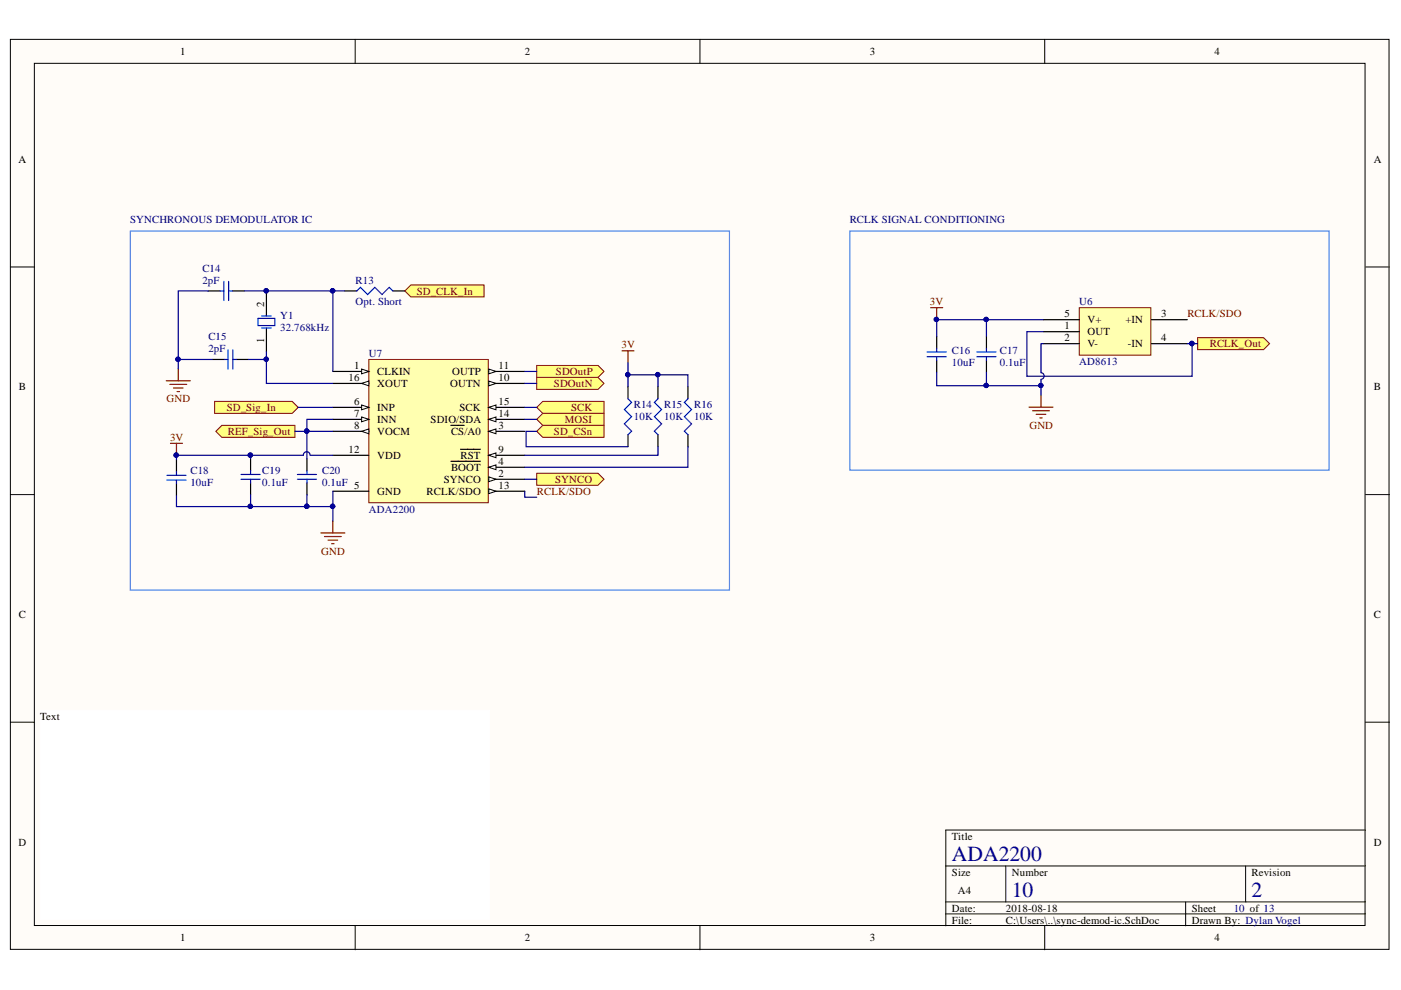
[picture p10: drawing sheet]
<svg xmlns="http://www.w3.org/2000/svg" width="297mm" height="210mm" viewBox="0 0 297 210" stroke-linecap="round" stroke-linejoin="round" font-family="sans-serif">
<defs><g id="words">
<g font-size="4.6" fill="#000080">
<text x="201.8" y="182.6">ADA2200</text>
<text x="214.5" y="190.2">10</text>
<text x="265.4" y="190.2">2</text>
</g>
<g font-size="2.3">
<text x="38.2" y="11.7">1</text>
<text x="111.3" y="11.7">2</text>
<text x="184.4" y="11.7">3</text>
<text x="257.5" y="11.7">4</text>
<text x="3.9" y="34.5">A</text>
<text x="291.3" y="34.5">A</text>
<text x="56" y="65" transform="rotate(-90 56 65)">2</text>
<text x="225.7" y="69.8">1</text>
<text x="225.7" y="67.3">5</text>
<text x="230.6" y="71.1">OUT</text>
<text x="230.6" y="68.6">V+</text>
<text x="238.6" y="68.6">+IN</text>
<text x="246.2" y="67.3">3</text>
<text x="56" y="72.7" transform="rotate(-90 56 72.7)">1</text>
<text x="225.7" y="72.4">2</text>
<text x="230.6" y="73.6">V-</text>
<text x="239.1" y="73.6">-IN</text>
<text x="246.2" y="72.4">4</text>
<text x="4" y="82.8">B</text>
<text x="73.9" y="80.8">16</text>
<text x="75.1" y="78.3">1</text>
<text x="80" y="79.6">CLKIN</text>
<text x="80" y="82.1">XOUT</text>
<text x="95.5" y="82.1">OUTN</text>
<text x="95.9" y="79.6">OUTP</text>
<text x="105.7" y="80.8">10</text>
<text x="105.7" y="78.3">11</text>
<text x="291.3" y="82.8">B</text>
<text x="75.1" y="85.9">6</text>
<text x="75.1" y="88.4">7</text>
<text x="80" y="87.2">INP</text>
<text x="80" y="89.7">INN</text>
<text x="91.3" y="89.7">SDIO/SDA</text>
<text x="97.4" y="87.2">SCK</text>
<text x="105.7" y="88.4">14</text>
<text x="105.7" y="85.9">15</text>
<text x="75.1" y="91">8</text>
<text x="80" y="92.2">VOCM</text>
<text x="95.6" y="92.2">CS/A0</text>
<text x="105.7" y="91">3</text>
<text x="73.9" y="96">12</text>
<text x="80" y="97.3">VDD</text>
<text x="95.6" y="99.8">BOOT</text>
<text x="97.7" y="97.3">RST</text>
<text x="105.7" y="101.1">2</text>
<text x="105.7" y="98.6">4</text>
<text x="105.7" y="96">9</text>
<text x="75.1" y="103.7">5</text>
<text x="80" y="104.9">GND</text>
<text x="90.5" y="104.9">RCLK/SDO</text>
<text x="94.1" y="102.4">SYNCO</text>
<text x="105.7" y="103.7">13</text>
<text x="4" y="131">C</text>
<text x="291.3" y="131">C</text>
<text x="8.5" y="152.6">Text</text>
<text x="3.9" y="179.3">D</text>
<text x="201.8" y="178.1">Title</text>
<text x="291.3" y="179.3">D</text>
<text x="201.8" y="185.7">Size</text>
<text x="214.5" y="185.7">Number</text>
<text x="265.4" y="185.7">Revision</text>
<text x="203.1" y="189.5">A4</text>
<text x="201.8" y="193.3">Date:</text>
<text x="201.8" y="195.8">File:</text>
<text x="213.2" y="193.3">2018-08-18</text>
<text x="213.2" y="195.8">C:\Users\..\sync-demod-ic.SchDoc</text>
<text x="252.7" y="193.3">Sheet</text>
<text x="252.7" y="195.8">Drawn By: Dylan Vogel</text>
<text x="38.2" y="199.6">1</text>
<text x="111.3" y="199.6">2</text>
<text x="184.4" y="199.6">3</text>
<text x="257.5" y="199.6">4</text>
</g>
<g font-size="2.3" fill="#000080">
<text x="27.6" y="47.3">SYNCHRONOUS DEMODULATOR IC</text>
<text x="180.2" y="47.3">RCLK SIGNAL CONDITIONING</text>
<text x="42.9" y="57.7">C14</text>
<text x="42.9" y="60.2">2pF</text>
<text x="75.4" y="60.2">R13</text>
<text x="75.4" y="64.8">Opt. Short</text>
<text x="228.8" y="64.8">U6</text>
<text x="59.4" y="67.5">Y1</text>
<text x="59.4" y="70.1">32.768kHz</text>
<text x="44.2" y="74.6">2pF</text>
<text x="44.2" y="72">C15</text>
<text x="78.2" y="75.8">U7</text>
<text x="201.8" y="77.7">10uF</text>
<text x="201.8" y="75.2">C16</text>
<text x="212" y="77.7">0.1uF</text>
<text x="212" y="75.2">C17</text>
<text x="228.8" y="77.4">AD8613</text>
<text x="134.4" y="89.1">10K</text>
<text x="134.4" y="86.6">R14</text>
<text x="140.8" y="89.1">10K</text>
<text x="140.8" y="86.6">R15</text>
<text x="147.2" y="89.1">10K</text>
<text x="147.2" y="86.6">R16</text>
<text x="40.4" y="100.5">C18</text>
<text x="55.6" y="100.5">C19</text>
<text x="68.3" y="100.5">C20</text>
<text x="40.4" y="103.1">10uF</text>
<text x="55.6" y="103.1">0.1uF</text>
<text x="68.3" y="103.1">0.1uF</text>
<text x="78.2" y="108.7">ADA2200</text>
<text x="261.6" y="193.3">10 of 13</text>
</g>
<g font-size="2.3" fill="#800000">
<text x="88.3" y="62.5">SD_CLK_In</text>
<text x="197.2" y="64.8">3V</text>
<text x="251.7" y="67.3">RCLK/SDO</text>
<text x="131.8" y="73.9">3V</text>
<text x="256.5" y="73.6">RCLK_Out</text>
<text x="117.5" y="82.1">SDOutN</text>
<text x="117.9" y="79.6">SDOutP</text>
<text x="35.3" y="85.3">GND</text>
<text x="48.1" y="87.2">SD_Sig_In</text>
<text x="119.7" y="89.7">MOSI</text>
<text x="121.1" y="87.2">SCK</text>
<text x="36" y="93.5">3V</text>
<text x="48.3" y="92.2">REF_Sig_Out</text>
<text x="117.5" y="92.2">SD_CSn</text>
<text x="218.2" y="90.9">GND</text>
<text x="113.8" y="104.9">RCLK/SDO</text>
<text x="117.7" y="102.4">SYNCO</text>
<text x="68.1" y="117.6">GND</text>
</g>
</g></defs>
<g fill="#fffcf8" stroke="#000" stroke-width=".21">
<path d="M2.2 8.3h292.3v193h-292.3z"/>
<path d="M7.3 13.4h282.1v182.8h-282.1z"/>
</g>
<g fill="none" stroke="#000" stroke-width=".21">
<path d="M75.3 8.3v5.1M148.4 8.3v5.1M221.5 8.3v5.1M2.2 56.6h5.1M289.5 56.6h5.1M2.2 104.9h5.1M289.5 104.9h5.1M2.2 153.1h5.1M289.5 153.1h5.1M289.5 176h-89v20.3M75.3 196.3v5.1M148.4 196.3v5.1"/>
<path d="M200.5 183.6h89M200.5 191.2h89M200.5 193.8h89M213.2 183.6v7.6M221.5 196.3v5.1M251.4 191.2v5.1M264.1 183.6v7.6"/>
</g>
<path d="M78.2 76.2h25.3v30.4h-25.3z" fill="#ffffb0" stroke="#800000" stroke-width=".21"/>
<path d="M70.6 78.8h7.6" fill="none" stroke="#000" stroke-width=".25"/>
<path d="M76.7 78.2l1.5 .6-1.5 .5z" fill="#fffcf8"/>
<path d="M76.7 78.2l1.5 .6-1.5 .5z" fill="none" stroke="#000" stroke-width=".21"/>
<path d="M103.6 101.6h7.7" fill="none" stroke="#000" stroke-width=".25"/>
<path d="M103.6 101.1l1.6 .5-1.6 .5z" fill="#fffcf8"/>
<path d="M103.6 101.1l1.6 .5-1.6 .5z" fill="none" stroke="#000" stroke-width=".21"/>
<path d="M103.6 91.5h7.7" fill="none" stroke="#000" stroke-width=".25"/>
<path d="M103.6 91.5l1.6-.6v1.1z" fill="#fffcf8"/>
<path d="M103.6 91.5l1.6-.6v1.1z" fill="none" stroke="#000" stroke-width=".21"/>
<path d="M95.6 90.2h2.8M103.6 99.1h7.7" fill="none" stroke="#000" stroke-width=".25"/>
<path d="M103.6 99.1l1.6-.5v1z" fill="#fffcf8"/>
<path d="M103.6 99.1l1.6-.5v1z" fill="none" stroke="#000" stroke-width=".21"/>
<path d="M70.6 86.4h7.6M95.6 97.8h6.2M70.6 104.2h7.6" fill="none" stroke="#000" stroke-width=".25"/>
<path d="M76.7 85.9l1.5 .5-1.5 .5z" fill="#fffcf8"/>
<path d="M76.7 85.9l1.5 .5-1.5 .5z" fill="none" stroke="#000" stroke-width=".21"/>
<path d="M70.6 88.9h7.6" fill="none" stroke="#000" stroke-width=".25"/>
<path d="M76.7 88.4l1.5 .5-1.5 .5z" fill="#fffcf8"/>
<path d="M76.7 88.4l1.5 .5-1.5 .5z" fill="none" stroke="#000" stroke-width=".21"/>
<path d="M70.6 91.5h7.6" fill="none" stroke="#000" stroke-width=".25"/>
<path d="M76.7 91.5l1.5-.6v1.1z" fill="#fffcf8"/>
<path d="M76.7 91.5l1.5-.6v1.1z" fill="none" stroke="#000" stroke-width=".21"/>
<path d="M103.6 96.5h7.7" fill="none" stroke="#000" stroke-width=".25"/>
<path d="M103.6 96.5l1.6-.5v1z" fill="#fffcf8"/>
<path d="M103.6 96.5l1.6-.5v1z" fill="none" stroke="#000" stroke-width=".21"/>
<path d="M97.7 95.3h4.1M103.6 81.3h7.7" fill="none" stroke="#000" stroke-width=".25"/>
<path d="M103.6 80.8l1.6 .5-1.6 .5z" fill="#fffcf8"/>
<path d="M103.6 80.8l1.6 .5-1.6 .5z" fill="none" stroke="#000" stroke-width=".21"/>
<path d="M103.6 78.8h7.7" fill="none" stroke="#000" stroke-width=".25"/>
<path d="M103.6 78.2l1.6 .6-1.6 .5z" fill="#fffcf8"/>
<path d="M103.6 78.2l1.6 .6-1.6 .5z" fill="none" stroke="#000" stroke-width=".21"/>
<path d="M70.6 96.5h7.6M103.6 104.2h7.7" fill="none" stroke="#000" stroke-width=".25"/>
<path d="M103.6 103.6l1.6 .6-1.6 .5z" fill="#fffcf8"/>
<path d="M103.6 103.6l1.6 .6-1.6 .5z" fill="none" stroke="#000" stroke-width=".21"/>
<path d="M103.6 88.9h7.7" fill="none" stroke="#000" stroke-width=".25"/>
<path d="M103.6 88.9l1.6-.5v1z" fill="#fffcf8"/>
<path d="M103.6 88.9l1.6-.5v1z" fill="none" stroke="#000" stroke-width=".21"/>
<path d="M103.6 86.4h7.7" fill="none" stroke="#000" stroke-width=".25"/>
<path d="M103.6 86.4l1.6-.5v1z" fill="#fffcf8"/>
<path d="M103.6 86.4l1.6-.5v1z" fill="none" stroke="#000" stroke-width=".21"/>
<path d="M70.6 81.3h7.6" fill="none" stroke="#000" stroke-width=".25"/>
<path d="M76.7 81.3l1.5-.5v1z" fill="#fffcf8"/>
<path d="M76.7 81.3l1.5-.5v1z" fill="none" stroke="#000" stroke-width=".21"/>
<path d="M37.4 97.5v2.5M53.1 97.3v2.5M65.1 97.3v2.5M37.4 102.6v2.5M53.1 102.4v2.5M65.1 102.4v2.5" fill="none" stroke="#000" stroke-width=".25"/>
<path d="M53.1 99.8v.8M65.1 99.8v.8M35.4 101.8h4M35.4 100.8h4M37.4 100v.8M37.4 101.8v.8M51.1 100.6h4.1M51.1 101.6h4.1M53.1 101.6v.8M63 100.6h4.1M63 101.6h4.1M65.1 101.6v.8" fill="none" stroke="#00f" stroke-width=".25"/>
<path d="M68 113h5.1M68.8 113.8h3.6M69.6 114.5h2M70.3 115.3h.5M70.6 110.5v2.5" fill="none" stroke="#800000" stroke-width=".25"/>
<g fill="#ffff80" stroke="#800000" stroke-width=".21">
<path d="M113.8 86.4l1.3-1.3h13v2.5h-13z" fill-rule="evenodd"/>
<path d="M113.8 88.9l1.3-1.3h13v2.6h-13z" fill-rule="evenodd"/>
<path d="M113.8 77.5h13l1.3 1.3-1.3 1.2h-13z" fill-rule="evenodd"/>
<path d="M113.8 80h13l1.3 1.3-1.3 1.3h-13z" fill-rule="evenodd"/>
<path d="M113.8 100.3h13l1.3 1.3-1.3 1.3h-13z" fill-rule="evenodd"/>
</g>
<path d="M228.8 65.2h15.2v10.1h-15.2z" fill="#ffffb0" stroke="#800000" stroke-width=".21"/>
<g fill="none" stroke="#000" stroke-width=".25">
<path d="M44.2 61.7h2.5M45 76.2h2.6M49.2 61.7h2.6M50.1 76.2h2.6M56.5 61.9v5.1M56.5 69.5v5.1M73.1 61.7h2.6M83.3 61.7h2.5M198.6 71.3v2.6M198.6 76.4v2.5M209.1 71.3v2.6M209.1 76.4v2.5"/>
<path d="M221.2 70.3h7.7M221.2 72.9h7.7M221.2 67.8h7.7M244.1 72.9h7.6M244.1 67.8h7.6"/>
</g>
<g fill="none" stroke="#00f" stroke-width=".25">
<path d="M47.5 59.7v4M48.5 59.7v4M46.7 61.7h.8M47.6 76.2h.7M48.3 74.2v4M48.5 61.7h.7M49.4 74.2v4M49.4 76.2h.7M54.7 67.5h3.6v1.5h-3.6zM55.5 67h2M55.5 69.5h2M75.7 61.7l.7-.8 1.5 1.5 1.6-1.5 1.5 1.5 1.5-1.5 .8 .8"/>
<path d="M196.6 74.6h4M196.6 75.6h4M198.6 73.9v.7M198.6 75.6v.8M207.1 74.6h4.1M207.1 75.6h4.1M209.1 73.9v.7M209.1 75.6v.8"/>
</g>
<path d="M37.8 78.2v2.5M35.3 80.7h5M36 81.5h3.6M36.8 82.3h2M37.5 83h.6M218.2 86.3h5.1M218.9 87.1h3.6M219.7 87.8h2M220.5 88.6h.5M220.7 83.8v2.5" fill="none" stroke="#800000" stroke-width=".25"/>
<g fill="#ffff80" stroke="#800000" stroke-width=".21">
<path d="M85.8 61.7l1.3-1.3h15.5v2.6h-15.5z" fill-rule="evenodd"/>
<path d="M45.5 85.1h16.5l1.2 1.3-1.2 1.2h-16.5z" fill-rule="evenodd"/>
</g>
<path d="M197.3 65.2h2.6M198.6 65.2v2.6M36.1 94h2.6M37.4 94v2.5" fill="none" stroke="#800000" stroke-width=".25"/>
<g fill="#000080" stroke="#000080" stroke-width=".21">
<circle cx="37.4" cy="96.5" r=".47"/>
<circle cx="198.5" cy="67.7" r=".46"/>
</g>
<path d="M253.9 71.6h14l1.3 1.3-1.3 1.2h-14z" fill-rule="evenodd" fill="#ffff80" stroke="#800000" stroke-width=".21"/>
<path d="M27.6 49h127.1v76.1h-127.1z" fill="none" stroke="#4a86e8" stroke-width=".25"/>
<path d="M113.8 91.5l1.3-1.3h13v2.5h-13z" fill-rule="evenodd" fill="#ffff80" stroke="#800000" stroke-width=".21"/>
<path d="M139.5 82v2.5M139.5 92.2v2.5M145.9 82v2.5M145.9 92.2v2.5" fill="none" stroke="#000" stroke-width=".25"/>
<path d="M139.5 84.5l-.8 .8 1.6 1.5-1.6 1.6 1.6 1.5-1.6 1.5 .8 .8M145.9 84.5l-.8 .8 1.5 1.5-1.5 1.6 1.5 1.5-1.5 1.5 .8 .8" fill="none" stroke="#00f" stroke-width=".25"/>
<path d="M131.9 74.4h2.5M133.1 74.4v2.5" fill="none" stroke="#800000" stroke-width=".25"/>
<path d="M180.2 49h101.6v50.7h-101.6z" fill="none" stroke="#4a86e8" stroke-width=".25"/>
<path d="M45.8 91.5l1.2-1.3h15.5v2.5h-15.5z" fill-rule="evenodd" fill="#ffff80" stroke="#800000" stroke-width=".21"/>
<path d="M133.1 82v2.5M133.1 92.2v2.5" fill="none" stroke="#000" stroke-width=".25"/>
<path d="M133.1 84.5l.8 .8-1.5 1.5 1.5 1.6-1.5 1.5 1.5 1.5-.8 .8" fill="none" stroke="#00f" stroke-width=".25"/>
<path d="M8.6 150.6h95.2v44.3h-95.2z" fill="#fff" stroke="#fff" stroke-width=".21"/>
<g fill="none" stroke="#000080" stroke-width=".25">
<path d="M37.8 76.2h7.2M44.2 61.7h-6.4v16.5M51.8 61.7h21.3M52.7 76.2h3.8M56.5 74.6v6.7h14.1M56.5 61.7v.2M70.6 61.7v17.1M111.3 78.8h2.5M133.1 76.9v2.6h12.8v2.5M133.1 79.5v2.5M139.5 79.5v2.5M198.6 78.9v2.9h22.1"/>
<path d="M209.1 67.8v3.5M209.1 78.9v2.9M221.2 70.3h-3.5v9.5h35.1v-6.9h-1.1M221.2 67.8h-22.6v3.5M221.2 72.9h-.5v6.1a.71 .71 0 0 1 .7 .7 .71 .71 0 0 1-.7 .7M252.8 72.9h1.1M53.1 96.5v.8M62.5 91.5h2.6v5.8M63.2 86.4h7.4M65.7 96.5a.71 .71 0 0 0-.7-.7 .71 .71 0 0 0-.7 .7h-26.9v1M65.8 96.5h4.8M70.6 88.9h-5.5v2.6h5.5"/>
<path d="M111.3 81.3h2.5M111.3 88.9h2.5M111.3 86.4h2.5M113.8 91.5h-2.3v3.2h21.6M139.5 94.7v1.8h-28.2M145.9 94.7v4.4h-34.6M220.7 80.5v3.3M37.4 105.1v2.3h27.7M53.1 104.9v2.5M65.1 104.9v2.5M65.1 107.4h5.5M70.6 104.2v6.3"/>
<path d="M111.3 104.2v1.2h2.5M111.3 101.6h2.5"/>
</g>
<g fill="#000080" stroke="#000080" stroke-width=".21">
<circle cx="252.7" cy="72.8" r=".47"/>
<circle cx="70.5" cy="61.6" r=".47"/>
<circle cx="70.5" cy="107.4" r=".46"/>
<circle cx="209.1" cy="81.7" r=".46"/>
<circle cx="209.1" cy="67.7" r=".46"/>
<circle cx="139.4" cy="79.4" r=".46"/>
<circle cx="220.7" cy="81.7" r=".46"/>
<circle cx="198.5" cy="67.7" r=".46"/>
<circle cx="65" cy="91.4" r=".46"/>
<circle cx="65" cy="107.4" r=".46"/>
<circle cx="53.1" cy="107.4" r=".46"/>
<circle cx="53.1" cy="96.5" r=".47"/>
<circle cx="37.4" cy="96.5" r=".47"/>
<circle cx="56.4" cy="61.6" r=".46"/>
<circle cx="37.7" cy="76.2" r=".46"/>
<circle cx="56.4" cy="76.2" r=".46"/>
<circle cx="133.1" cy="79.4" r=".46"/>
</g>
<use href="#words"/>
</svg>
